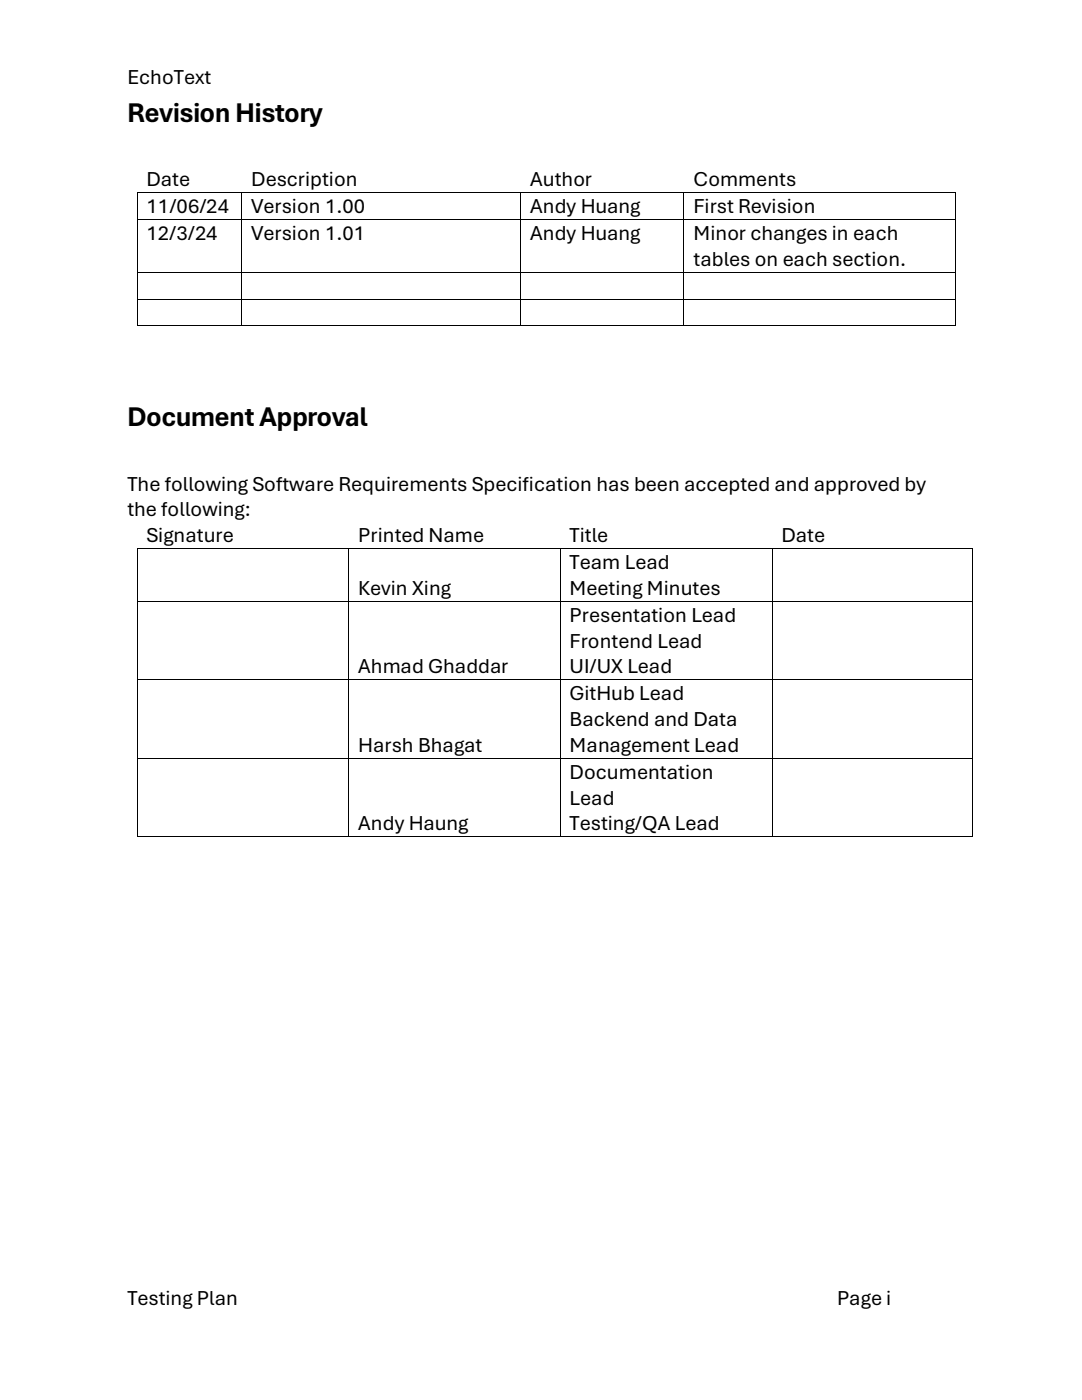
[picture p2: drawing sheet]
<svg xmlns="http://www.w3.org/2000/svg" width="216mm" height="279mm" viewBox="0 0 216 279" stroke-linecap="round" stroke-linejoin="round" font-family="sans-serif">
<defs><g id="words">
<g font-size="5.7">
<text x="25.4" y="24.4">Revision History</text>
<text x="25.4" y="85">Document Approval</text>
</g>
<g font-size="4.2">
<text x="25.4" y="16.7">EchoText</text>
<text x="29.2" y="37.2">Date</text>
<text x="50.1" y="37.2">Description</text>
<text x="105.8" y="37.2">Author</text>
<text x="138.4" y="37.2">Comments</text>
<text x="29.2" y="42.6">11/06/24</text>
<text x="29.2" y="47.9">12/3/24</text>
<text x="50.1" y="42.6">Version 1.00</text>
<text x="50.1" y="47.9">Version 1.01</text>
<text x="105.8" y="42.6">Andy Huang</text>
<text x="105.8" y="47.9">Andy Huang</text>
<text x="138.4" y="42.6">First Revision</text>
<text x="138.4" y="47.9">Minor changes in each</text>
<text x="138.4" y="53.1">tables on each section.</text>
<text x="25.4" y="97.9">The following Software Requirements Specification has been accepted and approved by</text>
<text x="25.4" y="103.1">the following:</text>
<text x="29.2" y="108.2">Signature</text>
<text x="71.5" y="108.2">Printed Name</text>
<text x="113.7" y="108.2">Title</text>
<text x="113.7" y="113.6">Team Lead</text>
<text x="155.9" y="108.2">Date</text>
<text x="71.5" y="118.7">Kevin Xing</text>
<text x="113.7" y="118.7">Meeting Minutes</text>
<text x="113.7" y="124.1">Presentation Lead</text>
<text x="113.7" y="129.2">Frontend Lead</text>
<text x="71.5" y="134.4">Ahmad Ghaddar</text>
<text x="113.7" y="134.4">UI/UX Lead</text>
<text x="113.7" y="139.7">GitHub Lead</text>
<text x="113.7" y="144.9">Backend and Data</text>
<text x="71.5" y="150.1">Harsh Bhagat</text>
<text x="113.7" y="150.1">Management Lead</text>
<text x="113.7" y="155.4">Documentation</text>
<text x="113.7" y="160.6">Lead</text>
<text x="71.5" y="165.7">Andy Haung</text>
<text x="113.7" y="165.7">Testing/QA Lead</text>
<text x="25.4" y="260.4">Testing Plan</text>
<text x="167" y="260.4">Page i</text>
</g>
</g></defs>
<g fill="#000">
<path d="M27.3 38.4h.1v.1h-.1z" fill-rule="evenodd"/>
<path d="M27.3 38.4h.1v.1h-.1z" fill-rule="evenodd"/>
<path d="M27.4 38.4h.2v.1h-.2z" fill-rule="evenodd"/>
<path d="M48.2 38.4h.2v.1h-.2z" fill-rule="evenodd"/>
<path d="M48.4 38.4h.1v.1h-.1z" fill-rule="evenodd"/>
<path d="M103.8 38.4h.2v.1h-.2z" fill-rule="evenodd"/>
<path d="M104 38.4h.2v.1h-.2z" fill-rule="evenodd"/>
<path d="M136.4 38.4h.1v.1h-.1z" fill-rule="evenodd"/>
<path d="M136.5 38.4h.2v.1h-.2z" fill-rule="evenodd"/>
<path d="M190.5 38.4h.2v.1h-.2z" fill-rule="evenodd"/>
<path d="M27.3 43.8h.1v.2h-.1z" fill-rule="evenodd"/>
<path d="M27.3 54.3h.1v.2h-.1z" fill-rule="evenodd"/>
<path d="M27.3 59.6h.1v.2h-.1z" fill-rule="evenodd"/>
<path d="M48.2 43.8h.2v.2h-.2z" fill-rule="evenodd"/>
<path d="M48.2 54.3h.2v.2h-.2z" fill-rule="evenodd"/>
<path d="M48.2 59.6h.2v.2h-.2z" fill-rule="evenodd"/>
<path d="M103.8 43.8h.2v.2h-.2z" fill-rule="evenodd"/>
<path d="M103.8 54.3h.2v.2h-.2z" fill-rule="evenodd"/>
<path d="M103.8 59.6h.2v.2h-.2z" fill-rule="evenodd"/>
<path d="M136.4 43.8h.1v.2h-.1z" fill-rule="evenodd"/>
<path d="M136.4 54.3h.1v.2h-.1z" fill-rule="evenodd"/>
<path d="M136.4 59.6h.1v.2h-.1z" fill-rule="evenodd"/>
<path d="M190.5 43.8h.2v.2h-.2z" fill-rule="evenodd"/>
<path d="M190.5 54.3h.2v.2h-.2z" fill-rule="evenodd"/>
<path d="M190.5 59.6h.2v.2h-.2z" fill-rule="evenodd"/>
<path d="M27.3 65h.1v.1h-.1z" fill-rule="evenodd"/>
<path d="M27.3 65h.1v.1h-.1z" fill-rule="evenodd"/>
<path d="M48.2 65h.2v.1h-.2z" fill-rule="evenodd"/>
<path d="M103.8 65h.2v.1h-.2z" fill-rule="evenodd"/>
<path d="M136.4 65h.1v.1h-.1z" fill-rule="evenodd"/>
<path d="M190.5 65h.2v.1h-.2z" fill-rule="evenodd"/>
<path d="M190.5 65h.2v.1h-.2z" fill-rule="evenodd"/>
<path d="M27.3 109.4h.1v.2h-.1z" fill-rule="evenodd"/>
<path d="M27.3 109.4h.1v.2h-.1z" fill-rule="evenodd"/>
<path d="M27.4 109.4h.2v.2h-.2z" fill-rule="evenodd"/>
<path d="M69.5 109.4h.1v.2h-.1z" fill-rule="evenodd"/>
<path d="M69.6 109.4h.2v.2h-.2z" fill-rule="evenodd"/>
<path d="M111.7 109.4h.2v.2h-.2z" fill-rule="evenodd"/>
<path d="M111.9 109.4h.2v.2h-.2z" fill-rule="evenodd"/>
<path d="M154 109.4h.2v.2h-.2z" fill-rule="evenodd"/>
<path d="M154.2 109.4h.1v.2h-.1z" fill-rule="evenodd"/>
<path d="M194 109.4h.1v.2h-.1z" fill-rule="evenodd"/>
<path d="M27.3 119.9h.1v.2h-.1z" fill-rule="evenodd"/>
<path d="M27.3 135.6h.1v.2h-.1z" fill-rule="evenodd"/>
<path d="M69.5 119.9h.1v.2h-.1z" fill-rule="evenodd"/>
<path d="M69.5 135.6h.1v.2h-.1z" fill-rule="evenodd"/>
<path d="M111.7 119.9h.2v.2h-.2z" fill-rule="evenodd"/>
<path d="M111.7 135.6h.2v.2h-.2z" fill-rule="evenodd"/>
<path d="M154 119.9h.2v.2h-.2z" fill-rule="evenodd"/>
<path d="M154 135.6h.2v.2h-.2z" fill-rule="evenodd"/>
<path d="M194 119.9h.1v.2h-.1z" fill-rule="evenodd"/>
<path d="M194 135.6h.1v.2h-.1z" fill-rule="evenodd"/>
<path d="M27.3 151.3h.1v.1h-.1z" fill-rule="evenodd"/>
<path d="M69.5 151.3h.1v.1h-.1z" fill-rule="evenodd"/>
<path d="M111.7 151.3h.2v.1h-.2z" fill-rule="evenodd"/>
<path d="M154 151.3h.2v.1h-.2z" fill-rule="evenodd"/>
<path d="M194 151.3h.1v.1h-.1z" fill-rule="evenodd"/>
<path d="M27.3 166.9h.1v.2h-.1z" fill-rule="evenodd"/>
<path d="M27.3 166.9h.1v.2h-.1z" fill-rule="evenodd"/>
<path d="M69.5 166.9h.1v.2h-.1z" fill-rule="evenodd"/>
<path d="M111.7 166.9h.2v.2h-.2z" fill-rule="evenodd"/>
<path d="M154 166.9h.2v.2h-.2z" fill-rule="evenodd"/>
<path d="M194 166.9h.1v.2h-.1z" fill-rule="evenodd"/>
<path d="M194 166.9h.1v.2h-.1z" fill-rule="evenodd"/>
</g>
<g fill="none" stroke="#000" stroke-width=".2">
<path d="M27.4 38.5v5.3M27.6 38.4h20.6M48.3 38.5v5.3M48.5 38.4h55.3M103.9 38.5v5.3M104.2 38.4h32.2M136.4 38.5v5.3M136.7 38.4h53.8M190.6 38.5v5.3M27.4 44v10.3M27.4 54.5v5.1M27.4 59.8v5.2"/>
<path d="M27.4 43.9h20.8M27.4 54.4h20.8M27.4 59.7h20.8M48.3 44v10.3M48.3 54.5v5.1M48.3 59.8v5.2M48.4 43.9h55.4M48.4 54.4h55.4M48.4 59.7h55.4M103.9 44v10.3M103.9 54.5v5.1M103.9 59.8v5.2"/>
<path d="M104 43.9h32.4M104 54.4h32.4M104 59.7h32.4M136.4 44v10.3M136.4 54.5v5.1M136.4 59.8v5.2M136.5 43.9h54M136.5 54.4h54M136.5 59.7h54M190.6 44v10.3M190.6 54.5v5.1M190.6 59.8v5.2"/>
<path d="M27.4 65h20.8M48.4 65h55.4M104 65h32.4M136.5 65h54M27.4 109.6v10.3M27.6 109.5h41.9M69.5 109.6v10.3M69.8 109.5h41.9M111.8 109.6v10.3M112.1 109.5h41.9M154.1 109.6v10.3M154.3 109.5h39.7"/>
<path d="M194 109.6v10.3M27.4 120.1v15.5M27.4 135.8v15.5M27.4 120h42.1M27.4 135.7h42.1M69.5 120.1v15.5M69.5 135.8v15.5M69.6 120h42.1M69.6 135.7h42.1M111.8 120.1v15.5M111.8 135.8v15.5M111.9 120h42.1"/>
<path d="M111.9 135.7h42.1M154.1 120.1v15.5M154.1 135.8v15.5M154.2 120h39.8M154.2 135.7h39.8M194 120.1v15.5M194 135.8v15.5M27.4 151.4v15.5M27.4 151.3h42.1M69.5 151.4v15.5M69.6 151.3h42.1M111.8 151.4v15.5"/>
<path d="M111.9 151.3h42.1M154.1 151.4v15.5M154.2 151.3h39.8M194 151.4v15.5M27.4 167h42.1M69.6 167h42.1M111.9 167h42.1M154.2 167h39.8"/>
</g>
<use href="#words"/>
</svg>
